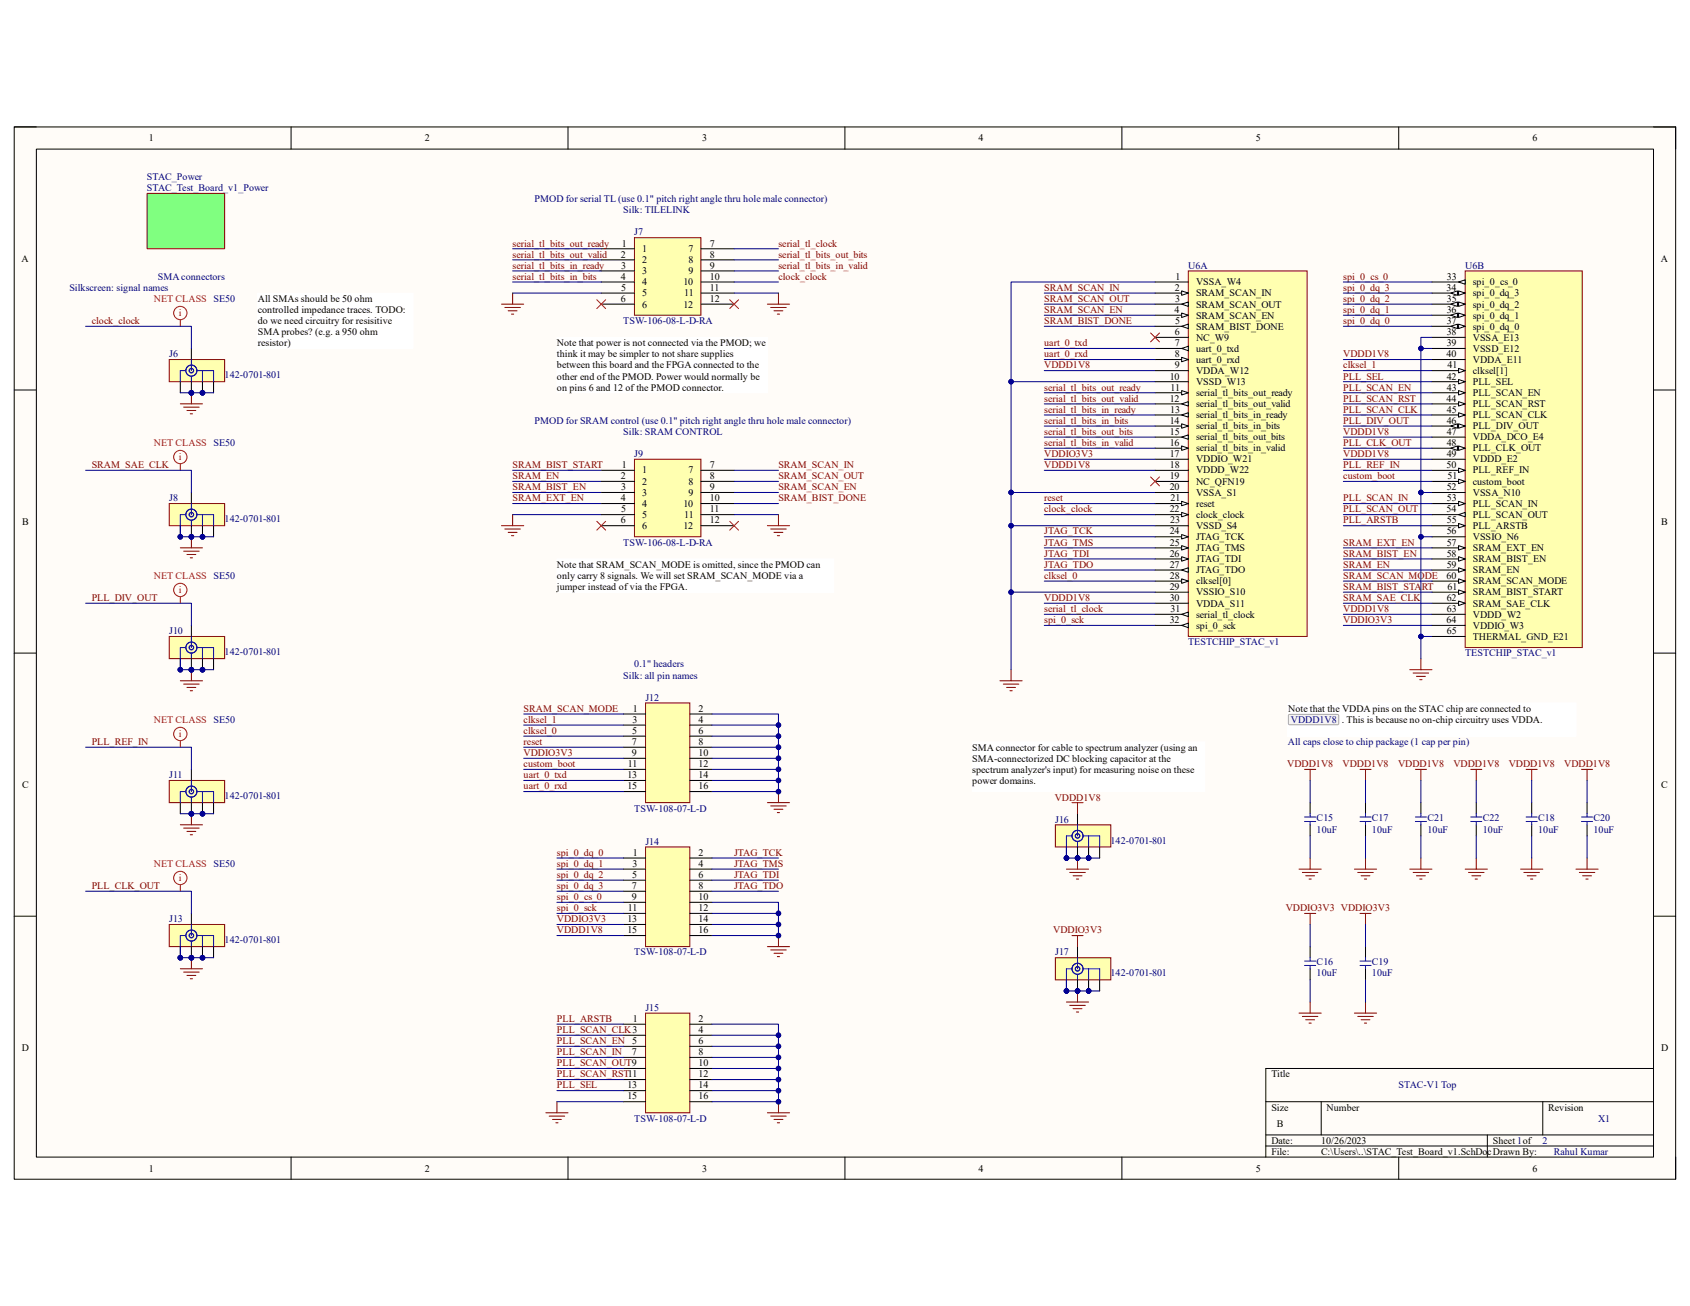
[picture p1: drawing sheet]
<svg xmlns="http://www.w3.org/2000/svg" width="279mm" height="216mm" viewBox="0 0 279 216" stroke-linecap="round" stroke-linejoin="round" font-family="sans-serif">
<defs><g id="words">
<g font-size="1.7">
<text x="24.6" y="23.4">1</text>
<text x="70.2" y="23.4">2</text>
<text x="116.1" y="23.4">3</text>
<text x="161.8" y="23.4">4</text>
<text x="207.6" y="23.4">5</text>
<text x="253.4" y="23.4">6</text>
<text x="102.8" y="40.8">1</text>
<text x="106.2" y="41.7">1</text>
<text x="113.8" y="41.7">7</text>
<text x="117.3" y="40.8">7</text>
<text x="3.6" y="43.3">A</text>
<text x="102.7" y="42.6">2</text>
<text x="102.7" y="46.2">4</text>
<text x="102.7" y="44.4">3</text>
<text x="106.2" y="43.5">2</text>
<text x="106.2" y="45.3">3</text>
<text x="106.2" y="47.2">4</text>
<text x="113" y="47.2">10</text>
<text x="113.8" y="43.5">8</text>
<text x="113.8" y="45.3">9</text>
<text x="117.3" y="42.6">8</text>
<text x="117.3" y="44.4">9</text>
<text x="117.3" y="46.2">10</text>
<text x="194.4" y="46.2">1</text>
<text x="197.7" y="47.2">VSSA_W4</text>
<text x="239.2" y="46.2">33</text>
<text x="243.5" y="47.2">spi_0_cs_0</text>
<text x="274.6" y="43.3">A</text>
<text x="42.6" y="49.9">All SMAs should be 50 ohm</text>
<text x="42.6" y="51.7">controlled impedance traces. TODO:</text>
<text x="42.6" y="53.6">do we need circuitry for resisitive</text>
<text x="102.7" y="49.9">6</text>
<text x="102.7" y="48.1">5</text>
<text x="106.2" y="49">5</text>
<text x="106.2" y="50.8">6</text>
<text x="113" y="50.8">12</text>
<text x="113.1" y="49">11</text>
<text x="117.3" y="48.1">11</text>
<text x="117.3" y="49.9">12</text>
<text x="194.2" y="51.7">4</text>
<text x="194.2" y="48.1">2</text>
<text x="194.3" y="49.9">3</text>
<text x="194.3" y="53.6">5</text>
<text x="197.7" y="49">SRAM_SCAN_IN</text>
<text x="197.7" y="50.8">SRAM_SCAN_OUT</text>
<text x="197.7" y="52.7">SRAM_SCAN_EN</text>
<text x="239.1" y="48.1">34</text>
<text x="239.2" y="51.7">36</text>
<text x="239.2" y="53.6">37</text>
<text x="239.2" y="49.9">35</text>
<text x="243.5" y="49">spi_0_dq_3</text>
<text x="243.5" y="50.8">spi_0_dq_2</text>
<text x="243.5" y="52.7">spi_0_dq_1</text>
<text x="42.6" y="55.4">SMA probes? (e.g. a 950 ohm</text>
<text x="42.6" y="57.2">resistor)</text>
<text x="92.1" y="57.2">Note that power is not connected via the PMOD; we</text>
<text x="92.1" y="59.1">think it may be simpler to not share supplies</text>
<text x="194.2" y="55.4">6</text>
<text x="194.2" y="57.2">7</text>
<text x="194.2" y="59.1">8</text>
<text x="197.7" y="54.5">SRAM_BIST_DONE</text>
<text x="197.7" y="56.3">NC_W9</text>
<text x="197.7" y="58.2">uart_0_txd</text>
<text x="197.7" y="60">uart_0_rxd</text>
<text x="239.1" y="59.1">40</text>
<text x="239.2" y="55.4">38</text>
<text x="239.2" y="57.2">39</text>
<text x="243.5" y="54.5">spi_0_dq_0</text>
<text x="243.5" y="56.3">VSSA_E13</text>
<text x="243.5" y="58.2">VSSD_E12</text>
<text x="243.5" y="60">VDDA_E11</text>
<text x="92.1" y="60.9">between this board and the FPGA connected to the</text>
<text x="92.1" y="62.7">other end of the PMOD. Power would normally be</text>
<text x="92.1" y="64.6">on pins 6 and 12 of the PMOD connector.</text>
<text x="193.4" y="62.7">10</text>
<text x="193.5" y="64.6">11</text>
<text x="194.2" y="60.9">9</text>
<text x="197.7" y="61.8">VDDA_W12</text>
<text x="197.7" y="63.6">VSSD_W13</text>
<text x="197.7" y="65.5">serial_tl_bits_out_ready</text>
<text x="239.2" y="62.7">42</text>
<text x="239.2" y="64.6">43</text>
<text x="239.3" y="60.9">41</text>
<text x="243.5" y="61.8">clksel[1]</text>
<text x="243.5" y="63.6">PLL_SEL</text>
<text x="243.5" y="65.5">PLL_SCAN_EN</text>
<text x="193.4" y="66.4">12</text>
<text x="193.4" y="70.1">14</text>
<text x="193.4" y="71.9">15</text>
<text x="193.5" y="68.2">13</text>
<text x="197.7" y="67.3">serial_tl_bits_out_valid</text>
<text x="197.7" y="69.1">serial_tl_bits_in_ready</text>
<text x="197.7" y="71">serial_tl_bits_in_bits</text>
<text x="239.1" y="66.4">44</text>
<text x="239.2" y="70.1">46</text>
<text x="239.2" y="71.9">47</text>
<text x="239.2" y="68.2">45</text>
<text x="243.5" y="67.3">PLL_SCAN_RST</text>
<text x="243.5" y="69.1">PLL_SCAN_CLK</text>
<text x="243.5" y="71">PLL_DIV_OUT</text>
<text x="102.8" y="77.4">1</text>
<text x="117.3" y="77.4">7</text>
<text x="193.4" y="73.7">16</text>
<text x="193.4" y="75.6">17</text>
<text x="193.4" y="77.4">18</text>
<text x="197.7" y="72.8">serial_tl_bits_out_bits</text>
<text x="197.7" y="74.6">serial_tl_bits_in_valid</text>
<text x="197.7" y="76.5">VDDIO_W21</text>
<text x="239.1" y="77.4">50</text>
<text x="239.2" y="73.7">48</text>
<text x="239.2" y="75.6">49</text>
<text x="243.5" y="72.8">VDDA_DCO_E4</text>
<text x="243.5" y="74.6">PLL_CLK_OUT</text>
<text x="243.5" y="76.5">VDDD_E2</text>
<text x="102.7" y="79.2">2</text>
<text x="102.7" y="82.9">4</text>
<text x="102.7" y="81">3</text>
<text x="106.2" y="78.3">1</text>
<text x="106.2" y="80.1">2</text>
<text x="106.2" y="82">3</text>
<text x="106.2" y="83.8">4</text>
<text x="113" y="83.8">10</text>
<text x="113.8" y="78.3">7</text>
<text x="113.8" y="80.1">8</text>
<text x="113.8" y="82">9</text>
<text x="117.3" y="79.2">8</text>
<text x="117.3" y="81">9</text>
<text x="117.3" y="82.9">10</text>
<text x="193.4" y="79.2">19</text>
<text x="193.4" y="81">20</text>
<text x="193.5" y="82.9">21</text>
<text x="197.7" y="78.3">VDDD_W22</text>
<text x="197.7" y="80.1">NC_QFN19</text>
<text x="197.7" y="82">VSSA_S1</text>
<text x="197.7" y="83.8">reset</text>
<text x="239.2" y="81">52</text>
<text x="239.2" y="82.9">53</text>
<text x="239.3" y="79.2">51</text>
<text x="243.5" y="78.3">PLL_REF_IN</text>
<text x="243.5" y="80.1">custom_boot</text>
<text x="243.5" y="82">VSSA_N10</text>
<text x="243.5" y="83.8">PLL_SCAN_IN</text>
<text x="3.6" y="86.7">B</text>
<text x="102.7" y="86.5">6</text>
<text x="102.7" y="84.7">5</text>
<text x="106.2" y="85.6">5</text>
<text x="106.2" y="87.5">6</text>
<text x="113" y="87.5">12</text>
<text x="113.1" y="85.6">11</text>
<text x="117.3" y="84.7">11</text>
<text x="117.3" y="86.5">12</text>
<text x="193.4" y="84.7">22</text>
<text x="193.4" y="88.3">24</text>
<text x="193.5" y="86.5">23</text>
<text x="197.7" y="85.6">clock_clock</text>
<text x="197.7" y="87.5">VSSD_S4</text>
<text x="197.7" y="89.3">JTAG_TCK</text>
<text x="239.1" y="84.7">54</text>
<text x="239.2" y="88.3">56</text>
<text x="239.2" y="86.5">55</text>
<text x="243.5" y="85.6">PLL_SCAN_OUT</text>
<text x="243.5" y="87.5">PLL_ARSTB</text>
<text x="243.5" y="89.3">VSSIO_N6</text>
<text x="274.7" y="86.7">B</text>
<text x="92.1" y="93.9">Note that SRAM_SCAN_MODE is omitted, since the PMOD can</text>
<text x="92.1" y="95.7">only carry 8 signals. We will set SRAM_SCAN_MODE via a</text>
<text x="193.4" y="92">26</text>
<text x="193.4" y="93.9">27</text>
<text x="193.4" y="90.2">25</text>
<text x="193.4" y="95.7">28</text>
<text x="197.7" y="91.1">JTAG_TMS</text>
<text x="197.7" y="92.9">JTAG_TDI</text>
<text x="197.7" y="94.8">JTAG_TDO</text>
<text x="239.1" y="95.7">60</text>
<text x="239.2" y="90.2">57</text>
<text x="239.2" y="92">58</text>
<text x="239.2" y="93.9">59</text>
<text x="243.5" y="91.1">SRAM_EXT_EN</text>
<text x="243.5" y="92.9">SRAM_BIST_EN</text>
<text x="243.5" y="94.8">SRAM_EN</text>
<text x="92.1" y="97.5">jumper instead of via the FPGA.</text>
<text x="193.4" y="97.5">29</text>
<text x="193.4" y="99.4">30</text>
<text x="193.5" y="101.2">31</text>
<text x="197.7" y="96.6">clksel[0]</text>
<text x="197.7" y="98.4">VSSIO_S10</text>
<text x="197.7" y="100.3">VDDA_S11</text>
<text x="239.2" y="99.4">62</text>
<text x="239.2" y="101.2">63</text>
<text x="239.3" y="97.5">61</text>
<text x="243.5" y="96.6">SRAM_SCAN_MODE</text>
<text x="243.5" y="98.4">SRAM_BIST_START</text>
<text x="243.5" y="100.3">SRAM_SAE_CLK</text>
<text x="193.4" y="103">32</text>
<text x="197.7" y="102.1">serial_tl_clock</text>
<text x="197.7" y="103.9">spi_0_sck</text>
<text x="239.1" y="103">64</text>
<text x="239.2" y="104.9">65</text>
<text x="243.5" y="102.1">VDDD_W2</text>
<text x="243.5" y="103.9">VDDIO_W3</text>
<text x="243.5" y="105.7">THERMAL_GND_E21</text>
<text x="104.6" y="119.5">3</text>
<text x="104.6" y="117.6">1</text>
<text x="115.5" y="117.6">2</text>
<text x="115.5" y="119.5">4</text>
<text x="213" y="117.6">Note that the VDDA pins on the STAC chip are connected to</text>
<text x="104.5" y="123.1">7</text>
<text x="104.5" y="125">9</text>
<text x="104.5" y="121.3">5</text>
<text x="115.5" y="121.3">6</text>
<text x="115.5" y="123.1">8</text>
<text x="115.5" y="125">10</text>
<text x="160.7" y="124.1">SMA connector for cable to spectrum analyzer (using an</text>
<text x="160.7" y="125.9">SMA-connectorized DC blocking capacitor at the</text>
<text x="3.6" y="130.3">C</text>
<text x="103.7" y="128.7">13</text>
<text x="103.7" y="130.5">15</text>
<text x="103.8" y="126.8">11</text>
<text x="115.5" y="126.8">12</text>
<text x="115.5" y="128.7">14</text>
<text x="115.5" y="130.5">16</text>
<text x="160.7" y="127.7">spectrum analyzer's input) for measuring noise on these</text>
<text x="160.7" y="129.6">power domains.</text>
<text x="274.7" y="130.3">C</text>
<text x="104.6" y="143.3">3</text>
<text x="104.6" y="141.5">1</text>
<text x="115.5" y="141.5">2</text>
<text x="115.5" y="143.3">4</text>
<text x="104.5" y="147">7</text>
<text x="104.5" y="148.8">9</text>
<text x="104.5" y="145.1">5</text>
<text x="115.5" y="145.1">6</text>
<text x="115.5" y="147">8</text>
<text x="115.5" y="148.8">10</text>
<text x="103.7" y="152.4">13</text>
<text x="103.7" y="154.3">15</text>
<text x="103.8" y="150.6">11</text>
<text x="115.5" y="150.6">12</text>
<text x="115.5" y="152.4">14</text>
<text x="115.5" y="154.3">16</text>
<text x="3.6" y="173.7">D</text>
<text x="104.5" y="172.6">5</text>
<text x="104.6" y="169">1</text>
<text x="115.5" y="169">2</text>
<text x="115.5" y="170.8">4</text>
<text x="115.5" y="172.6">6</text>
<text x="274.6" y="173.7">D</text>
<text x="103.7" y="179.9">13</text>
<text x="104.5" y="174.4">7</text>
<text x="115.5" y="174.4">8</text>
<text x="115.5" y="176.3">10</text>
<text x="115.5" y="178.1">12</text>
<text x="115.5" y="179.9">14</text>
<text x="210.2" y="178.1">Title</text>
<text x="103.7" y="181.7">15</text>
<text x="115.5" y="181.7">16</text>
<text x="210.2" y="183.6">Size</text>
<text x="219.3" y="183.6">Number</text>
<text x="256" y="183.6">Revision</text>
<text x="210.2" y="189.1">Date:</text>
<text x="210.2" y="190.9">File:</text>
<text x="211.1" y="186.4">B</text>
<text x="218.4" y="189.1">10/26/2023</text>
<text x="218.4" y="190.9">C:\Users\..\STAC_Test_Board_v1.SchDocDrawn By:</text>
<text x="246.8" y="189.1">Sheet 1of</text>
<text x="24.6" y="193.7">1</text>
<text x="70.2" y="193.7">2</text>
<text x="116.1" y="193.7">3</text>
<text x="161.8" y="193.7">4</text>
<text x="207.6" y="193.7">5</text>
<text x="253.4" y="193.7">6</text>
</g>
<g font-size="1.7" fill="#000080">
<text x="24.3" y="29.8">STAC_Power</text>
<text x="24.3" y="31.6">STAC_Test_Board_v1_Power</text>
<text x="88.4" y="33.4">PMOD for serial TL (use 0.1&quot; pitch right angle thru hole male connector)</text>
<text x="103" y="35.3">Silk: TILELINK</text>
<text x="104.9" y="38.9">J7</text>
<text x="26.1" y="46.2">SMA connectors</text>
<text x="196.4" y="44.4">U6A</text>
<text x="242.2" y="44.4">U6B</text>
<text x="11.5" y="48.1">Silkscreen: signal names</text>
<text x="103" y="53.6">TSW-106-08-L-D-RA</text>
<text x="28" y="59.1">J6</text>
<text x="37.1" y="62.5">142-0701-801</text>
<text x="88.4" y="70.1">PMOD for SRAM control (use 0.1&quot; pitch right angle thru hole male connector)</text>
<text x="103" y="71.9">Silk: SRAM CONTROL</text>
<text x="104.9" y="75.6">J9</text>
<text x="28" y="82.9">J8</text>
<text x="37.1" y="86.4">142-0701-801</text>
<text x="103" y="90.2">TSW-106-08-L-D-RA</text>
<text x="28" y="104.9">J10</text>
<text x="196.4" y="106.7">TESTCHIP_STAC_v1</text>
<text x="37.1" y="108.3">142-0701-801</text>
<text x="103" y="112.2">Silk: all pin names</text>
<text x="104.9" y="110.3">0.1&quot; headers</text>
<text x="242.2" y="108.5">TESTCHIP_STAC_v1</text>
<text x="106.7" y="115.8">J12</text>
<text x="212.9" y="123.1">All caps close to chip package (1 cap per pin)</text>
<text x="28" y="128.7">J11</text>
<text x="37.1" y="132.1">142-0701-801</text>
<text x="104.9" y="134.2">TSW-108-07-L-D</text>
<text x="174.5" y="136">J16</text>
<text x="217.7" y="135.8">C15</text>
<text x="217.7" y="137.6">10uF</text>
<text x="226.8" y="135.8">C17</text>
<text x="226.8" y="137.6">10uF</text>
<text x="236" y="135.8">C21</text>
<text x="236" y="137.6">10uF</text>
<text x="245.2" y="135.8">C22</text>
<text x="245.2" y="137.6">10uF</text>
<text x="254.3" y="135.8">C18</text>
<text x="254.3" y="137.6">10uF</text>
<text x="263.4" y="135.8">C20</text>
<text x="263.4" y="137.6">10uF</text>
<text x="106.7" y="139.7">J14</text>
<text x="183.6" y="139.4">142-0701-801</text>
<text x="28" y="152.4">J13</text>
<text x="37.1" y="156">142-0701-801</text>
<text x="104.9" y="157.9">TSW-108-07-L-D</text>
<text x="174.5" y="157.9">J17</text>
<text x="183.6" y="161.4">142-0701-801</text>
<text x="217.7" y="159.6">C16</text>
<text x="217.7" y="161.4">10uF</text>
<text x="226.8" y="159.6">C19</text>
<text x="226.8" y="161.4">10uF</text>
<text x="106.7" y="167.1">J15</text>
<text x="231.2" y="179.9">STAC-V1 Top</text>
<text x="104.9" y="185.4">TSW-108-07-L-D</text>
<text x="264.2" y="185.4">X1</text>
<text x="255" y="189.1">2</text>
<text x="256.9" y="190.9">Rahul Kumar</text>
</g>
<g font-size="1.7" fill="#800000">
<text x="84.8" y="40.8">serial_tl_bits_out_ready</text>
<text x="128.7" y="40.8">serial_tl_clock</text>
<text x="84.8" y="42.6">serial_tl_bits_out_valid</text>
<text x="84.8" y="44.4">serial_tl_bits_in_ready</text>
<text x="84.8" y="46.2">serial_tl_bits_in_bits</text>
<text x="128.7" y="42.6">serial_tl_bits_out_bits</text>
<text x="128.7" y="44.4">serial_tl_bits_in_valid</text>
<text x="128.7" y="46.2">clock_clock</text>
<text x="222.1" y="46.2">spi_0_cs_0</text>
<text x="15.2" y="53.6">clock_clock</text>
<text x="172.6" y="48.1">SRAM_SCAN_IN</text>
<text x="172.6" y="49.9">SRAM_SCAN_OUT</text>
<text x="172.6" y="51.7">SRAM_SCAN_EN</text>
<text x="172.6" y="53.6">SRAM_BIST_DONE</text>
<text x="222.1" y="48.1">spi_0_dq_3</text>
<text x="222.1" y="49.9">spi_0_dq_2</text>
<text x="222.1" y="51.7">spi_0_dq_1</text>
<text x="222.1" y="53.6">spi_0_dq_0</text>
<text x="172.6" y="57.2">uart_0_txd</text>
<text x="172.6" y="59.1">uart_0_rxd</text>
<text x="222.1" y="59.1">VDDD1V8</text>
<text x="172.6" y="60.9">VDDD1V8</text>
<text x="172.6" y="64.6">serial_tl_bits_out_ready</text>
<text x="222.1" y="60.9">clksel_1</text>
<text x="222.1" y="62.7">PLL_SEL</text>
<text x="222.1" y="64.6">PLL_SCAN_EN</text>
<text x="172.6" y="66.4">serial_tl_bits_out_valid</text>
<text x="172.6" y="68.2">serial_tl_bits_in_ready</text>
<text x="172.6" y="70.1">serial_tl_bits_in_bits</text>
<text x="172.6" y="71.9">serial_tl_bits_out_bits</text>
<text x="222.1" y="68.2">PLL_SCAN_CLK</text>
<text x="222.1" y="70.1">PLL_DIV_OUT</text>
<text x="222.1" y="71.9">VDDD1V8</text>
<text x="222.1" y="66.4">PLL_SCAN_RST</text>
<text x="15.2" y="77.4">SRAM_SAE_CLK</text>
<text x="84.8" y="77.4">SRAM_BIST_START</text>
<text x="128.7" y="77.4">SRAM_SCAN_IN</text>
<text x="172.6" y="73.7">serial_tl_bits_in_valid</text>
<text x="172.6" y="75.6">VDDIO3V3</text>
<text x="172.6" y="77.4">VDDD1V8</text>
<text x="222.1" y="73.7">PLL_CLK_OUT</text>
<text x="222.1" y="75.6">VDDD1V8</text>
<text x="222.1" y="77.4">PLL_REF_IN</text>
<text x="84.8" y="82.9">SRAM_EXT_EN</text>
<text x="84.8" y="79.2">SRAM_EN</text>
<text x="84.8" y="81">SRAM_BIST_EN</text>
<text x="128.7" y="79.2">SRAM_SCAN_OUT</text>
<text x="128.7" y="81">SRAM_SCAN_EN</text>
<text x="128.7" y="82.9">SRAM_BIST_DONE</text>
<text x="172.6" y="82.9">reset</text>
<text x="222.1" y="79.2">custom_boot</text>
<text x="222.1" y="82.9">PLL_SCAN_IN</text>
<text x="172.6" y="84.7">clock_clock</text>
<text x="172.6" y="88.3">JTAG_TCK</text>
<text x="222.1" y="84.7">PLL_SCAN_OUT</text>
<text x="222.1" y="86.5">PLL_ARSTB</text>
<text x="172.6" y="90.2">JTAG_TMS</text>
<text x="172.6" y="92">JTAG_TDI</text>
<text x="172.6" y="93.9">JTAG_TDO</text>
<text x="172.6" y="95.7">clksel_0</text>
<text x="222.1" y="90.2">SRAM_EXT_EN</text>
<text x="222.1" y="92">SRAM_BIST_EN</text>
<text x="222.1" y="93.9">SRAM_EN</text>
<text x="222.1" y="95.7">SRAM_SCAN_MODE</text>
<text x="15.2" y="99.4">PLL_DIV_OUT</text>
<text x="172.6" y="99.4">VDDD1V8</text>
<text x="172.6" y="101.2">serial_tl_clock</text>
<text x="222.1" y="97.5">SRAM_BIST_START</text>
<text x="222.1" y="101.2">VDDD1V8</text>
<text x="222.1" y="99.4">SRAM_SAE_CLK</text>
<text x="172.6" y="103">spi_0_sck</text>
<text x="222.1" y="103">VDDIO3V3</text>
<text x="86.6" y="117.6">SRAM_SCAN_MODE</text>
<text x="86.6" y="119.5">clksel_1</text>
<text x="15.2" y="123.1">PLL_REF_IN</text>
<text x="86.6" y="121.3">clksel_0</text>
<text x="86.6" y="123.1">reset</text>
<text x="86.6" y="125">VDDIO3V3</text>
<text x="86.6" y="126.8">custom_boot</text>
<text x="86.6" y="128.7">uart_0_txd</text>
<text x="86.6" y="130.5">uart_0_rxd</text>
<text x="212.8" y="126.8">VDDD1V8</text>
<text x="222" y="126.8">VDDD1V8</text>
<text x="231.1" y="126.8">VDDD1V8</text>
<text x="240.3" y="126.8">VDDD1V8</text>
<text x="249.4" y="126.8">VDDD1V8</text>
<text x="258.6" y="126.8">VDDD1V8</text>
<text x="174.4" y="132.3">VDDD1V8</text>
<text x="92.1" y="141.5">spi_0_dq_0</text>
<text x="92.1" y="143.3">spi_0_dq_1</text>
<text x="121.4" y="141.5">JTAG_TCK</text>
<text x="121.4" y="143.3">JTAG_TMS</text>
<text x="15.2" y="147">PLL_CLK_OUT</text>
<text x="92.1" y="145.1">spi_0_dq_2</text>
<text x="92.1" y="147">spi_0_dq_3</text>
<text x="92.1" y="148.8">spi_0_cs_0</text>
<text x="121.4" y="145.1">JTAG_TDI</text>
<text x="121.4" y="147">JTAG_TDO</text>
<text x="92.1" y="150.6">spi_0_sck</text>
<text x="92.1" y="152.4">VDDIO3V3</text>
<text x="92.1" y="154.3">VDDD1V8</text>
<text x="174.1" y="154.3">VDDIO3V3</text>
<text x="212.6" y="150.6">VDDIO3V3 VDDIO3V3</text>
<text x="92.1" y="169">PLL_ARSTB</text>
<text x="92.1" y="170.8">PLL_SCAN_CLK3</text>
<text x="92.1" y="172.6">PLL_SCAN_EN</text>
<text x="92.1" y="174.4">PLL_SCAN_IN</text>
<text x="92.1" y="176.3">PLL_SCAN_OUT9</text>
<text x="92.1" y="178.1">PLL_SCAN_RST11</text>
<text x="92.1" y="179.9">PLL_SEL</text>
</g>
<g font-size="1.7" fill="#f00">
<text x="25.4" y="49.9">NET CLASS SE50</text>
<text x="29.6" y="52.3">i</text>
<text x="25.4" y="73.7">NET CLASS SE50</text>
<text x="29.6" y="76.1">i</text>
<text x="25.4" y="95.7">NET CLASS SE50</text>
<text x="29.6" y="98.1">i</text>
<text x="25.4" y="119.5">NET CLASS SE50</text>
<text x="29.6" y="121.9">i</text>
<text x="25.4" y="143.3">NET CLASS SE50</text>
<text x="29.6" y="145.7">i</text>
</g>
<text font-size="1.7" fill="#00008b" x="213.4" y="119.5">VDDD1V8 . This is because no on-chip circuitry uses VDDA.</text>
</g></defs>
<path d="M2.3 21h274.7v173.9h-274.7z" fill-rule="evenodd" fill="#fffcf8"/>
<path d="M2.3 21h274.7v173.9h-274.7z" fill="none" stroke="#000" stroke-width=".17"/>
<path d="M6 24.6h267.4v166.7h-267.4z" fill-rule="evenodd" fill="#fffcf8"/>
<g fill="none" stroke="#000" stroke-width=".17">
<path d="M2.3 21h3.7M6 24.6h267.4v166.7h-267.4zM48.1 21v3.6M93.9 21v3.6M139.7 21v3.6M185.5 21v3.6M231.2 21v3.6M273.4 21h3.6v3.6M2.3 64.5h3.7M273.4 64.5h3.6M2.3 108h3.7M273.4 108h3.6"/>
<path d="M2.3 151.5h3.7M273.4 151.5h3.6M273.4 176.6h-64.1v14.7M48.1 191.3v3.6M93.9 191.3v3.6M139.7 191.3v3.6M185.5 191.3v3.6M209.3 182.1h64.1M209.3 187.6h64.1M209.3 189.5h64.1M218.4 182.1v5.5M231.2 191.3v3.6"/>
<path d="M245.9 187.6v3.7M255.1 182.1v5.5M277 191.3v3.6"/>
</g>
<path d="M24.3 32h12.8v9.1h-12.8z" fill-rule="evenodd" fill="#80ff80"/>
<path d="M24.3 32h12.8v9.1h-12.8z" fill="none" stroke="#800000" stroke-width=".17"/>
<path d="M196.5 44.8h19.6v60.4h-19.6z" fill-rule="evenodd" fill="#ffffb0"/>
<path d="M196.5 44.8h19.6v60.4h-19.6z" fill="none" stroke="#800000" stroke-width=".17"/>
<path d="M191 46.6h5.5M191 48.5h5.5" fill="none" stroke="#000" stroke-width=".17"/>
<path d="M195.4 48.1l1.1 .4-1.1 .3z" fill="#f8fcff"/>
<path d="M191 50.3h5.5M195.4 48.1l1.1 .4-1.1 .3z" fill="none" stroke="#000" stroke-width=".17"/>
<path d="M195.4 50.3l1.1-.4v.8z" fill="#f8fcff"/>
<path d="M191 52.1h5.5M195.4 50.3l1.1-.4v.8z" fill="none" stroke="#000" stroke-width=".17"/>
<path d="M195.4 51.8l1.1 .3-1.1 .4z" fill="#f8fcff"/>
<path d="M191 53.9h5.5M195.4 51.8l1.1 .3-1.1 .4z" fill="none" stroke="#000" stroke-width=".17"/>
<path d="M195.4 53.9l1.1-.3v.7z" fill="#f8fcff"/>
<path d="M191 55.8h5.5M191 57.6h5.5M195.4 53.9l1.1-.3v.7z" fill="none" stroke="#000" stroke-width=".17"/>
<path d="M195.4 57.6l1.1-.4v.8z" fill="#f8fcff"/>
<path d="M191 59.4h5.5M195.4 57.6l1.1-.4v.8z" fill="none" stroke="#000" stroke-width=".17"/>
<path d="M195.4 59.1l1.1 .3-1.1 .4z" fill="#f8fcff"/>
<path d="M195.4 59.1l1.1 .3-1.1 .4zM191 61.3h5.5M191 63.1h5.5M191 64.9h5.5" fill="none" stroke="#000" stroke-width=".17"/>
<path d="M195.4 64.6l1.1 .3-1.1 .4z" fill="#f8fcff"/>
<path d="M191 66.8h5.5M195.4 64.6l1.1 .3-1.1 .4z" fill="none" stroke="#000" stroke-width=".17"/>
<path d="M195.4 66.8l1.1-.4v.7z" fill="#f8fcff"/>
<path d="M191 68.6h5.5M195.4 66.8l1.1-.4v.7z" fill="none" stroke="#000" stroke-width=".17"/>
<path d="M195.4 68.6l1.1-.4v.8z" fill="#f8fcff"/>
<path d="M191 70.4h5.5M195.4 68.6l1.1-.4v.8z" fill="none" stroke="#000" stroke-width=".17"/>
<path d="M195.4 70.1l1.1 .3-1.1 .4z" fill="#f8fcff"/>
<path d="M191 72.3h5.5M195.4 70.1l1.1 .3-1.1 .4z" fill="none" stroke="#000" stroke-width=".17"/>
<path d="M195.4 72.3l1.1-.4v.7z" fill="#f8fcff"/>
<path d="M191 74.1h5.5M195.4 72.3l1.1-.4v.7z" fill="none" stroke="#000" stroke-width=".17"/>
<path d="M195.4 73.7l1.1 .4-1.1 .4z" fill="#f8fcff"/>
<path d="M191 75.9h5.5M191 77.8h5.5M191 79.6h5.5M195.4 73.7l1.1 .4-1.1 .4zM191 81.4h5.5M191 83.2h5.5" fill="none" stroke="#000" stroke-width=".17"/>
<path d="M195.4 82.9l1.1 .3-1.1 .4z" fill="#f8fcff"/>
<path d="M191 85.1h5.5M195.4 82.9l1.1 .3-1.1 .4z" fill="none" stroke="#000" stroke-width=".17"/>
<path d="M195.4 84.7l1.1 .4-1.1 .3z" fill="#f8fcff"/>
<path d="M191 86.9h5.5M191 88.7h5.5M195.4 84.7l1.1 .4-1.1 .3z" fill="none" stroke="#000" stroke-width=".17"/>
<path d="M195.4 88.4l1.1 .3-1.1 .4z" fill="#f8fcff"/>
<path d="M191 90.6h5.5M195.4 88.4l1.1 .3-1.1 .4z" fill="none" stroke="#000" stroke-width=".17"/>
<path d="M195.4 90.2l1.1 .4-1.1 .3z" fill="#f8fcff"/>
<path d="M191 92.4h5.5M195.4 90.2l1.1 .4-1.1 .3z" fill="none" stroke="#000" stroke-width=".17"/>
<path d="M195.4 92l1.1 .4-1.1 .4z" fill="#f8fcff"/>
<path d="M191 94.2h5.5M195.4 92l1.1 .4-1.1 .4z" fill="none" stroke="#000" stroke-width=".17"/>
<path d="M195.4 94.2l1.1-.3v.7z" fill="#f8fcff"/>
<path d="M191 96.1h5.5M195.4 94.2l1.1-.3v.7z" fill="none" stroke="#000" stroke-width=".17"/>
<path d="M195.4 95.7l1.1 .4-1.1 .3z" fill="#f8fcff"/>
<path d="M191 97.9h5.5M191 99.7h5.5M195.4 95.7l1.1 .4-1.1 .3zM191 101.6h5.5" fill="none" stroke="#000" stroke-width=".17"/>
<path d="M195.4 101.6l1.1-.4v.7z" fill="#f8fcff"/>
<path d="M191 103.4h5.5M195.4 101.6l1.1-.4v.7z" fill="none" stroke="#000" stroke-width=".17"/>
<path d="M195.4 103.4l1.1-.4v.8z" fill="#f8fcff"/>
<path d="M195.4 103.4l1.1-.4v.8z" fill="none" stroke="#000" stroke-width=".17"/>
<path d="M242.2 44.8h19.4v62.3h-19.4z" fill-rule="evenodd" fill="#ffffb0"/>
<path d="M242.2 44.8h19.4v62.3h-19.4z" fill="none" stroke="#800000" stroke-width=".17"/>
<path d="M236.7 46.6h5.5" fill="none" stroke="#000" stroke-width=".17"/>
<path d="M241.1 46.6l1.1-.3v.7z" fill="#f8fcff"/>
<path d="M236.7 48.5h5.5M241.1 46.6l1.1-.3v.7z" fill="none" stroke="#000" stroke-width=".17"/>
<path d="M241.1 48.1l1.1 .4-1.1 .3z" fill="#f8fcff"/>
<path d="M241.1 48.1l1.1 .4-1.1 .3z" fill="none" stroke="#000" stroke-width=".17"/>
<path d="M239.9 48.5l1.1-.4v.7z" fill="#f8fcff"/>
<path d="M236.7 50.3h5.5M239.9 48.5l1.1-.4v.7z" fill="none" stroke="#000" stroke-width=".17"/>
<path d="M241.1 49.9l1.1 .4-1.1 .4z" fill="#f8fcff"/>
<path d="M241.1 49.9l1.1 .4-1.1 .4z" fill="none" stroke="#000" stroke-width=".17"/>
<path d="M239.9 50.3l1.1-.4v.8z" fill="#f8fcff"/>
<path d="M236.7 52.1h5.5M239.9 50.3l1.1-.4v.8z" fill="none" stroke="#000" stroke-width=".17"/>
<path d="M241.1 51.8l1.1 .3-1.1 .4z" fill="#f8fcff"/>
<path d="M241.1 51.8l1.1 .3-1.1 .4z" fill="none" stroke="#000" stroke-width=".17"/>
<path d="M239.9 52.1l1.1-.3v.7z" fill="#f8fcff"/>
<path d="M236.7 53.9h5.5M239.9 52.1l1.1-.3v.7z" fill="none" stroke="#000" stroke-width=".17"/>
<path d="M241.1 53.6l1.1 .3-1.1 .4z" fill="#f8fcff"/>
<path d="M241.1 53.6l1.1 .3-1.1 .4z" fill="none" stroke="#000" stroke-width=".17"/>
<path d="M239.9 53.9l1.1-.3v.7z" fill="#f8fcff"/>
<path d="M236.7 55.8h5.5M236.7 57.6h5.5M236.7 59.4h5.5M239.9 53.9l1.1-.3v.7zM236.7 61.3h5.5" fill="none" stroke="#000" stroke-width=".17"/>
<path d="M241.1 60.9l1.1 .4-1.1 .3z" fill="#f8fcff"/>
<path d="M236.7 63.1h5.5M241.1 60.9l1.1 .4-1.1 .3z" fill="none" stroke="#000" stroke-width=".17"/>
<path d="M241.1 62.7l1.1 .4-1.1 .4z" fill="#f8fcff"/>
<path d="M236.7 64.9h5.5M241.1 62.7l1.1 .4-1.1 .4z" fill="none" stroke="#000" stroke-width=".17"/>
<path d="M241.1 64.6l1.1 .3-1.1 .4z" fill="#f8fcff"/>
<path d="M236.7 66.8h5.5M241.1 64.6l1.1 .3-1.1 .4z" fill="none" stroke="#000" stroke-width=".17"/>
<path d="M241.1 66.4l1.1 .4-1.1 .3z" fill="#f8fcff"/>
<path d="M236.7 68.6h5.5M241.1 66.4l1.1 .4-1.1 .3z" fill="none" stroke="#000" stroke-width=".17"/>
<path d="M241.1 68.2l1.1 .4-1.1 .4z" fill="#f8fcff"/>
<path d="M236.7 70.4h5.5M241.1 68.2l1.1 .4-1.1 .4z" fill="none" stroke="#000" stroke-width=".17"/>
<path d="M241.1 70.1l1.1 .3-1.1 .4z" fill="#f8fcff"/>
<path d="M241.1 70.1l1.1 .3-1.1 .4z" fill="none" stroke="#000" stroke-width=".17"/>
<path d="M239.9 70.4l1.1-.3v.7z" fill="#f8fcff"/>
<path d="M236.7 72.3h5.5M236.7 74.1h5.5M239.9 70.4l1.1-.3v.7z" fill="none" stroke="#000" stroke-width=".17"/>
<path d="M241.1 73.7l1.1 .4-1.1 .4z" fill="#f8fcff"/>
<path d="M241.1 73.7l1.1 .4-1.1 .4z" fill="none" stroke="#000" stroke-width=".17"/>
<path d="M239.9 74.1l1.1-.4v.8z" fill="#f8fcff"/>
<path d="M236.7 75.9h5.5M236.7 77.8h5.5M239.9 74.1l1.1-.4v.8z" fill="none" stroke="#000" stroke-width=".17"/>
<path d="M241.1 77.4l1.1 .4-1.1 .3z" fill="#f8fcff"/>
<path d="M236.7 79.6h5.5M241.1 77.4l1.1 .4-1.1 .3z" fill="none" stroke="#000" stroke-width=".17"/>
<path d="M241.1 79.2l1.1 .4-1.1 .3z" fill="#f8fcff"/>
<path d="M241.1 79.2l1.1 .4-1.1 .3zM236.7 81.4h5.5M236.7 83.2h5.5" fill="none" stroke="#000" stroke-width=".17"/>
<path d="M241.1 82.9l1.1 .3-1.1 .4z" fill="#f8fcff"/>
<path d="M236.7 85.1h5.5M241.1 82.9l1.1 .3-1.1 .4z" fill="none" stroke="#000" stroke-width=".17"/>
<path d="M241.1 85.1l1.1-.4v.7z" fill="#f8fcff"/>
<path d="M236.7 86.9h5.5M241.1 85.1l1.1-.4v.7z" fill="none" stroke="#000" stroke-width=".17"/>
<path d="M241.1 86.5l1.1 .4-1.1 .4z" fill="#f8fcff"/>
<path d="M236.7 88.7h5.5M236.7 90.6h5.5M241.1 86.5l1.1 .4-1.1 .4z" fill="none" stroke="#000" stroke-width=".17"/>
<path d="M241.1 90.2l1.1 .4-1.1 .3z" fill="#f8fcff"/>
<path d="M236.7 92.4h5.5M241.1 90.2l1.1 .4-1.1 .3z" fill="none" stroke="#000" stroke-width=".17"/>
<path d="M241.1 92l1.1 .4-1.1 .4z" fill="#f8fcff"/>
<path d="M236.7 94.2h5.5M241.1 92l1.1 .4-1.1 .4z" fill="none" stroke="#000" stroke-width=".17"/>
<path d="M241.1 93.9l1.1 .3-1.1 .4z" fill="#f8fcff"/>
<path d="M236.7 96.1h5.5M241.1 93.9l1.1 .3-1.1 .4z" fill="none" stroke="#000" stroke-width=".17"/>
<path d="M241.1 95.7l1.1 .4-1.1 .3z" fill="#f8fcff"/>
<path d="M236.7 97.9h5.5M241.1 95.7l1.1 .4-1.1 .3z" fill="none" stroke="#000" stroke-width=".17"/>
<path d="M241.1 97.5l1.1 .4-1.1 .4z" fill="#f8fcff"/>
<path d="M236.7 99.7h5.5M241.1 97.5l1.1 .4-1.1 .4z" fill="none" stroke="#000" stroke-width=".17"/>
<path d="M241.1 99.4l1.1 .3-1.1 .4z" fill="#f8fcff"/>
<path d="M241.1 99.4l1.1 .3-1.1 .4zM236.7 101.6h5.5M236.7 103.4h5.5M236.7 105.2h5.5" fill="none" stroke="#000" stroke-width=".17"/>
<circle cx="31.6" cy="64.9" r=".37" fill="#000080"/>
<circle cx="31.6" cy="64.9" r=".37" fill="none" stroke="#000080" stroke-width=".17"/>
<circle cx="33.5" cy="64.9" r=".37" fill="#000080"/>
<circle cx="33.5" cy="64.9" r=".37" fill="none" stroke="#000080" stroke-width=".17"/>
<path d="M28 59.4h9.1v3.7h-9.1z" fill-rule="evenodd" fill="#ffffb0"/>
<path d="M28 59.4h9.1v3.7h-9.1z" fill="none" stroke="#800000" stroke-width=".17"/>
<path d="M31.6 57.6v1.8M29.8 63.1v1.8M31.6 63.1v1.8" fill="none" stroke="#000" stroke-width=".17"/>
<g fill="none" stroke="#00f" stroke-width=".17">
<path d="M31.6 59.4v1.9M31.6 62.2v.9"/>
<circle cx="31.6" cy="61.3" r=".92"/>
<circle cx="31.6" cy="61.3" r=".37"/>
</g>
<circle cx="31.6" cy="64.9" r=".37" fill="#000080"/>
<circle cx="31.6" cy="64.9" r=".37" fill="none" stroke="#000080" stroke-width=".17"/>
<path d="M33.5 63.1v1.8" fill="none" stroke="#000" stroke-width=".17"/>
<circle cx="33.5" cy="64.9" r=".37" fill="#000080"/>
<circle cx="33.5" cy="64.9" r=".37" fill="none" stroke="#000080" stroke-width=".17"/>
<path d="M35.3 63.1v1.8" fill="none" stroke="#000" stroke-width=".17"/>
<path d="M30.7 61.3h-.9v1.8M32.6 61.3h2.7v1.8M33.5 61.3v1.8" fill="none" stroke="#00f" stroke-width=".17"/>
<path d="M29.8 66.8h3.7M30.4 67.3h2.5M30.9 67.9h1.5M31.5 68.4h.3M31.6 64.9v1.9" fill="none" stroke="#800000" stroke-width=".17"/>
<circle cx="31.6" cy="64.9" r=".37" fill="#000080"/>
<circle cx="31.6" cy="64.9" r=".37" fill="none" stroke="#000080" stroke-width=".17"/>
<g fill="none" stroke="#f00" stroke-width=".17">
<path d="M29.8 52.8v1.1"/>
<circle cx="29.8" cy="51.7" r="1.1"/>
</g>
<path d="M104.9 39.3h11v12.8h-11z" fill-rule="evenodd" fill="#ffffb0"/>
<path d="M104.9 39.3h11v12.8h-11z" fill="none" stroke="#800000" stroke-width=".17"/>
<path d="M99.4 41.1h5.5M99.4 43h5.5M99.4 44.8h5.5M99.4 46.6h5.5M99.4 48.5h5.5M99.4 50.3h5.5M115.9 41.1h5.5M115.9 43h5.5M115.9 44.8h5.5M115.9 46.6h5.5M115.9 48.5h5.5M115.9 50.3h5.5" fill="none" stroke="#000" stroke-width=".17"/>
<path d="M106.7 116.2h7.3v16.5h-7.3z" fill-rule="evenodd" fill="#ffffb0"/>
<path d="M106.7 116.2h7.3v16.5h-7.3z" fill="none" stroke="#800000" stroke-width=".17"/>
<g fill="none" stroke="#000" stroke-width=".17">
<path d="M103.1 118h3.6M103.1 119.9h3.6M114 118h3.7M114 119.9h3.7M103.1 121.7h3.6M103.1 123.5h3.6M103.1 125.4h3.6M103.1 127.2h3.6M103.1 129h3.6M103.1 130.9h3.6M114 121.7h3.7M114 123.5h3.7"/>
<path d="M114 125.4h3.7M114 127.2h3.7M114 129h3.7M114 130.9h3.7"/>
</g>
<path d="M106.7 140h7.3v16.5h-7.3z" fill-rule="evenodd" fill="#ffffb0"/>
<path d="M106.7 140h7.3v16.5h-7.3z" fill="none" stroke="#800000" stroke-width=".17"/>
<g fill="none" stroke="#000" stroke-width=".17">
<path d="M103.1 141.8h3.6M103.1 143.7h3.6M103.1 145.5h3.6M103.1 147.3h3.6M103.1 149.2h3.6M103.1 151h3.6M103.1 152.8h3.6M103.1 154.7h3.6M114 141.8h3.7M114 143.7h3.7M114 145.5h3.7M114 147.3h3.7"/>
<path d="M114 149.2h3.7M114 151h3.7M114 152.8h3.7M114 154.7h3.7"/>
</g>
<circle cx="29.8" cy="88.7" r=".37" fill="#000080"/>
<circle cx="29.8" cy="88.7" r=".37" fill="none" stroke="#000080" stroke-width=".17"/>
<circle cx="31.6" cy="88.7" r=".37" fill="#000080"/>
<circle cx="31.6" cy="88.7" r=".37" fill="none" stroke="#000080" stroke-width=".17"/>
<circle cx="33.5" cy="88.7" r=".37" fill="#000080"/>
<circle cx="33.5" cy="88.7" r=".37" fill="none" stroke="#000080" stroke-width=".17"/>
<path d="M28 83.2h9.1v3.7h-9.1z" fill-rule="evenodd" fill="#ffffb0"/>
<path d="M28 83.2h9.1v3.7h-9.1z" fill="none" stroke="#800000" stroke-width=".17"/>
<path d="M29.8 86.9v1.8M31.6 81.4v1.8" fill="none" stroke="#000" stroke-width=".17"/>
<circle cx="29.8" cy="88.7" r=".37" fill="#000080"/>
<circle cx="29.8" cy="88.7" r=".37" fill="none" stroke="#000080" stroke-width=".17"/>
<g fill="none" stroke="#00f" stroke-width=".17">
<path d="M31.6 83.2v1.9M31.6 86v.9"/>
<circle cx="31.6" cy="85.1" r=".92"/>
<circle cx="31.6" cy="85.1" r=".37"/>
</g>
<path d="M31.6 86.9v1.8" fill="none" stroke="#000" stroke-width=".17"/>
<circle cx="31.6" cy="88.7" r=".37" fill="#000080"/>
<circle cx="31.6" cy="88.7" r=".37" fill="none" stroke="#000080" stroke-width=".17"/>
<path d="M33.5 86.9v1.8" fill="none" stroke="#000" stroke-width=".17"/>
<circle cx="33.5" cy="88.7" r=".37" fill="#000080"/>
<circle cx="33.5" cy="88.7" r=".37" fill="none" stroke="#000080" stroke-width=".17"/>
<path d="M35.3 86.9v1.8" fill="none" stroke="#000" stroke-width=".17"/>
<path d="M30.7 85.1h-.9v1.8M32.6 85.1h2.7v1.8M33.5 85.1v1.8" fill="none" stroke="#00f" stroke-width=".17"/>
<path d="M29.8 90.6h3.7M30.4 91.1h2.5M30.9 91.7h1.5M31.5 92.2h.3M31.6 88.7v1.9" fill="none" stroke="#800000" stroke-width=".17"/>
<circle cx="31.6" cy="88.7" r=".37" fill="#000080"/>
<circle cx="31.6" cy="88.7" r=".37" fill="none" stroke="#000080" stroke-width=".17"/>
<g fill="none" stroke="#f00" stroke-width=".17">
<path d="M29.8 76.6v1.1"/>
<circle cx="29.8" cy="75.6" r="1.1"/>
</g>
<path d="M92.1 55.8h34.8v9.1h-34.8z" fill-rule="evenodd" fill="#fff"/>
<path d="M92.1 55.8h34.8v9.1h-34.8z" fill="none" stroke="#fff" stroke-width=".17"/>
<circle cx="29.8" cy="110.7" r=".37" fill="#000080"/>
<circle cx="29.8" cy="110.7" r=".37" fill="none" stroke="#000080" stroke-width=".17"/>
<circle cx="31.6" cy="110.7" r=".37" fill="#000080"/>
<circle cx="31.6" cy="110.7" r=".37" fill="none" stroke="#000080" stroke-width=".17"/>
<circle cx="33.5" cy="110.7" r=".37" fill="#000080"/>
<circle cx="33.5" cy="110.7" r=".37" fill="none" stroke="#000080" stroke-width=".17"/>
<path d="M28 105.2h9.1v3.7h-9.1z" fill-rule="evenodd" fill="#ffffb0"/>
<path d="M28 105.2h9.1v3.7h-9.1z" fill="none" stroke="#800000" stroke-width=".17"/>
<path d="M29.8 108.9v1.8M31.6 103.4v1.8" fill="none" stroke="#000" stroke-width=".17"/>
<circle cx="29.8" cy="110.7" r=".37" fill="#000080"/>
<circle cx="29.8" cy="110.7" r=".37" fill="none" stroke="#000080" stroke-width=".17"/>
<g fill="none" stroke="#00f" stroke-width=".17">
<path d="M31.6 105.2v1.9M31.6 108v.9"/>
<circle cx="31.6" cy="107.1" r=".37"/>
<circle cx="31.6" cy="107.1" r=".92"/>
<circle cx="31.6" cy="107" r=".37"/>
</g>
<path d="M31.6 108.9v1.8" fill="none" stroke="#000" stroke-width=".17"/>
<circle cx="31.6" cy="110.7" r=".37" fill="#000080"/>
<circle cx="31.6" cy="110.7" r=".37" fill="none" stroke="#000080" stroke-width=".17"/>
<path d="M33.5 108.9v1.8" fill="none" stroke="#000" stroke-width=".17"/>
<circle cx="33.5" cy="110.7" r=".37" fill="#000080"/>
<circle cx="33.5" cy="110.7" r=".37" fill="none" stroke="#000080" stroke-width=".17"/>
<path d="M35.3 108.9v1.8" fill="none" stroke="#000" stroke-width=".17"/>
<path d="M30.7 107.1h-.9v1.8M32.6 107.1h2.7v1.8M33.5 107.1v1.8" fill="none" stroke="#00f" stroke-width=".17"/>
<path d="M29.8 112.5h3.7M30.4 113.1h2.5M30.9 113.6h1.5M31.5 114.2h.3M31.6 110.7v1.8" fill="none" stroke="#800000" stroke-width=".17"/>
<circle cx="31.6" cy="110.7" r=".37" fill="#000080"/>
<circle cx="31.6" cy="110.7" r=".37" fill="none" stroke="#000080" stroke-width=".17"/>
<g fill="none" stroke="#f00" stroke-width=".17">
<path d="M29.8 98.6v1.1"/>
<circle cx="29.8" cy="97.5" r="1.1"/>
</g>
<circle cx="31.6" cy="134.5" r=".37" fill="#000080"/>
<circle cx="31.6" cy="134.5" r=".37" fill="none" stroke="#000080" stroke-width=".17"/>
<circle cx="33.5" cy="134.5" r=".37" fill="#000080"/>
<circle cx="33.5" cy="134.5" r=".37" fill="none" stroke="#000080" stroke-width=".17"/>
<path d="M28 129h9.1v3.7h-9.1z" fill-rule="evenodd" fill="#ffffb0"/>
<path d="M28 129h9.1v3.7h-9.1z" fill="none" stroke="#800000" stroke-width=".17"/>
<path d="M29.8 132.7v1.8M31.6 127.2v1.8M31.6 132.7v1.8" fill="none" stroke="#000" stroke-width=".17"/>
<g fill="none" stroke="#00f" stroke-width=".17">
<path d="M31.6 129v1.9M31.6 131.8v.9"/>
<circle cx="31.6" cy="130.9" r=".37"/>
<circle cx="31.6" cy="130.9" r=".92"/>
</g>
<circle cx="31.6" cy="134.5" r=".37" fill="#000080"/>
<circle cx="31.6" cy="134.5" r=".37" fill="none" stroke="#000080" stroke-width=".17"/>
<path d="M33.5 132.7v1.8" fill="none" stroke="#000" stroke-width=".17"/>
<circle cx="33.5" cy="134.5" r=".37" fill="#000080"/>
<circle cx="33.5" cy="134.5" r=".37" fill="none" stroke="#000080" stroke-width=".17"/>
<path d="M35.3 132.7v1.8" fill="none" stroke="#000" stroke-width=".17"/>
<path d="M30.7 130.9h-.9v1.8M32.6 130.9h2.7v1.8M33.5 130.9v1.8" fill="none" stroke="#00f" stroke-width=".17"/>
<path d="M29.8 136.4h3.7M30.4 136.9h2.5M30.9 137.4h1.5M31.5 138h.3M31.6 134.5v1.9" fill="none" stroke="#800000" stroke-width=".17"/>
<circle cx="31.6" cy="134.5" r=".37" fill="#000080"/>
<circle cx="31.6" cy="134.5" r=".37" fill="none" stroke="#000080" stroke-width=".17"/>
<g fill="none" stroke="#f00" stroke-width=".17">
<path d="M29.8 122.4v1.1"/>
<circle cx="29.8" cy="121.3" r="1.1"/>
</g>
<circle cx="29.8" cy="158.3" r=".37" fill="#000080"/>
<circle cx="29.8" cy="158.3" r=".37" fill="none" stroke="#000080" stroke-width=".17"/>
<circle cx="31.6" cy="158.3" r=".37" fill="#000080"/>
<circle cx="31.6" cy="158.3" r=".37" fill="none" stroke="#000080" stroke-width=".17"/>
<circle cx="33.5" cy="158.3" r=".37" fill="#000080"/>
<circle cx="33.5" cy="158.3" r=".37" fill="none" stroke="#000080" stroke-width=".17"/>
<path d="M28 152.8h9.1v3.7h-9.1z" fill-rule="evenodd" fill="#ffffb0"/>
<path d="M28 152.8h9.1v3.7h-9.1z" fill="none" stroke="#800000" stroke-width=".17"/>
<path d="M29.8 156.5v1.8M31.6 151v1.8" fill="none" stroke="#000" stroke-width=".17"/>
<circle cx="29.8" cy="158.3" r=".37" fill="#000080"/>
<circle cx="29.8" cy="158.3" r=".37" fill="none" stroke="#000080" stroke-width=".17"/>
<g fill="none" stroke="#00f" stroke-width=".17">
<path d="M31.6 152.8v1.9M31.6 155.6v.9"/>
<circle cx="31.6" cy="154.7" r=".37"/>
<circle cx="31.6" cy="154.7" r=".92"/>
</g>
<path d="M31.6 156.5v1.8" fill="none" stroke="#000" stroke-width=".17"/>
<circle cx="31.6" cy="158.3" r=".37" fill="#000080"/>
<circle cx="31.6" cy="158.3" r=".37" fill="none" stroke="#000080" stroke-width=".17"/>
<path d="M33.5 156.5v1.8" fill="none" stroke="#000" stroke-width=".17"/>
<circle cx="33.5" cy="158.3" r=".37" fill="#000080"/>
<circle cx="33.5" cy="158.3" r=".37" fill="none" stroke="#000080" stroke-width=".17"/>
<path d="M35.3 156.5v1.8" fill="none" stroke="#000" stroke-width=".17"/>
<path d="M30.7 154.7h-.9v1.8M32.6 154.7h2.7v1.8M33.5 154.7v1.8" fill="none" stroke="#00f" stroke-width=".17"/>
<path d="M31.6 158.3v1.9M29.8 160.2h3.7M30.4 160.7h2.5M30.9 161.3h1.5M31.5 161.8h.3" fill="none" stroke="#800000" stroke-width=".17"/>
<circle cx="31.6" cy="158.3" r=".37" fill="#000080"/>
<circle cx="31.6" cy="158.3" r=".37" fill="none" stroke="#000080" stroke-width=".17"/>
<g fill="none" stroke="#f00" stroke-width=".17">
<path d="M29.8 146.2v1.1"/>
<circle cx="29.8" cy="145.1" r="1.1"/>
</g>
<path d="M106.7 167.5h7.3v16.5h-7.3z" fill-rule="evenodd" fill="#ffffb0"/>
<g fill="none" stroke="#800000" stroke-width=".17">
<path d="M165.3 112.5h3.7M165.9 113.1h2.5M166.4 113.6h1.5M167 114.2h.3M167.2 110.7v1.8M233.1 110.7h3.6M233.6 111.3h2.6M234.2 111.8h1.4M234.7 112.4h.4M234.9 108.9v1.8M215.7 127.2h1.8M216.6 127.2v1.8"/>
<path d="M214.8 143.7h3.6M215.3 144.2h2.6M215.7 151h1.8M215.9 144.8h1.4M216.4 145.3h.4M216.6 141.8v1.9M216.6 151v1.8M223.9 143.7h3.7M224.5 144.2h2.5M225 144.8h1.5M225.6 145.3h.3M225.8 141.8v1.9"/>
<path d="M106.7 167.5h7.3v16.5h-7.3zM214.8 167.5h3.6M215.3 168h2.6M215.9 168.6h1.4M216.4 169.1h.4M216.6 165.7v1.8"/>
</g>
<g fill="none" stroke="#000" stroke-width=".17">
<path d="M216.6 132.7v1.8M216.6 136.4v1.8M225.8 132.7v1.8M225.8 136.4v1.8M216.6 156.5v1.8M103.1 169.3h3.6M103.1 171.1h3.6M103.1 173h3.6M103.1 174.8h3.6M103.1 176.6h3.6M103.1 178.5h3.6M114 169.3h3.7"/>
<path d="M114 171.1h3.7M114 173h3.7M114 174.8h3.7M114 176.6h3.7M114 178.5h3.7M216.6 160.2v1.8M103.1 180.3h3.6M103.1 182.1h3.6M114 180.3h3.7M114 182.1h3.7"/>
</g>
<path d="M215.7 135.1h1.8M215.7 135.8h1.8M216.6 134.5v.6M216.6 135.8v.6M224.8 135.1h1.9M224.8 135.8h1.9M225.8 134.5v.6M225.8 135.8v.6M215.7 158.9h1.8M215.7 159.6h1.8M216.6 158.3v.6M216.6 159.6v.6" fill="none" stroke="#00f" stroke-width=".17"/>
<path d="M98.7 49.6l1.4 1.4M100.1 49.6l-1.4 1.4M120.6 49.6l1.5 1.4M122.1 49.6l-1.5 1.4" fill="none" stroke="#f00" stroke-width=".17"/>
<path d="M42.6 48.5h25.7v9.1h-25.7z" fill-rule="evenodd" fill="#fff"/>
<path d="M42.6 48.5h25.7v9.1h-25.7z" fill="none" stroke="#fff" stroke-width=".17"/>
<path d="M234.9 132.7v1.8M234.9 136.4v1.8M244.1 132.7v1.8M244.1 136.4v1.8M253.2 132.7v1.8M253.2 136.4v1.8M262.4 132.7v1.8M262.4 136.4v1.8M225.8 156.5v1.8M225.8 160.2v1.8" fill="none" stroke="#000" stroke-width=".17"/>
<g fill="none" stroke="#00f" stroke-width=".17">
<path d="M234 135.1h1.8M234 135.8h1.8M234.9 134.5v.6M234.9 135.8v.6M243.2 135.1h1.8M243.2 135.8h1.8M244.1 134.5v.6M244.1 135.8v.6M252.3 135.1h1.8M252.3 135.8h1.8M253.2 134.5v.6M253.2 135.8v.6"/>
<path d="M261.5 135.1h1.8M261.5 135.8h1.8M262.4 134.5v.6M262.4 135.8v.6M224.8 158.9h1.9M224.8 159.6h1.9M225.8 158.3v.6M225.8 159.6v.6"/>
</g>
<g fill="none" stroke="#800000" stroke-width=".17">
<path d="M234 127.2h1.8M234.9 127.2v1.8M252.3 127.2h1.8M253.2 127.2v1.8M224.8 151h1.9M225.8 151v1.8M233.1 143.7h3.6M233.6 144.2h2.6M234.2 144.8h1.4M234.7 145.3h.4M234.9 141.8v1.9M242.2 143.7h3.7"/>
<path d="M242.8 144.2h2.6M243.3 144.8h1.5M243.9 145.3h.4M244.1 141.8v1.9M251.4 143.7h3.7M251.9 144.2h2.6M252.5 144.8h1.5M253 145.3h.4M253.2 141.8v1.9M260.6 143.7h3.6M261.1 144.2h2.6M261.7 144.8h1.4"/>
<path d="M262.2 145.3h.4M262.4 141.8v1.9M223.9 167.5h3.7M224.5 168h2.5M225 168.6h1.5M225.6 169.1h.3M225.8 165.7v1.8"/>
</g>
<path d="M104.9 75.9h11v12.8h-11z" fill-rule="evenodd" fill="#ffffb0"/>
<path d="M104.9 75.9h11v12.8h-11z" fill="none" stroke="#800000" stroke-width=".17"/>
<path d="M99.4 77.8h5.5M99.4 79.6h5.5M115.9 77.8h5.5M115.9 79.6h5.5M99.4 81.4h5.5M99.4 83.2h5.5M99.4 85.1h5.5M99.4 86.9h5.5M115.9 81.4h5.5M115.9 83.2h5.5M115.9 85.1h5.5M115.9 86.9h5.5" fill="none" stroke="#000" stroke-width=".17"/>
<path d="M98.7 86.2l1.4 1.4M100.1 86.2l-1.4 1.4M120.6 86.2l1.5 1.4M122.1 86.2l-1.5 1.4" fill="none" stroke="#f00" stroke-width=".17"/>
<path d="M92.1 92.4h45.8v5.5h-45.8z" fill-rule="evenodd" fill="#fff"/>
<path d="M92.1 92.4h45.8v5.5h-45.8z" fill="none" stroke="#fff" stroke-width=".17"/>
<path d="M212.9 116.2h47.7v5.5h-47.7z" fill-rule="evenodd" fill="#fff"/>
<path d="M212.9 116.2h47.7v5.5h-47.7z" fill="none" stroke="#fff" stroke-width=".17"/>
<path d="M213.1 118.2l8-.1 .2 .2v1.3l-.2 .2h-7.9l-.2-.2z" fill-rule="evenodd" fill="#f5f5f5"/>
<path d="M213.1 118.2l8-.1 .2 .2v1.3l-.2 .2h-7.9l-.2-.2z" fill="none" stroke="#a9a9a9" stroke-width=".17"/>
<path d="M126.9 132.7h3.6M127.4 133.2h2.6M128 133.8h1.4M128.5 134.3h.4M128.7 130.9v1.8" fill="none" stroke="#800000" stroke-width=".17"/>
<circle cx="128.7" cy="130.9" r=".37" fill="#000080"/>
<circle cx="128.7" cy="130.9" r=".37" fill="none" stroke="#000080" stroke-width=".17"/>
<path d="M126.9 156.5h3.6M127.4 157h2.6M128 157.6h1.4M128.5 158.1h.4M128.7 154.7v1.8" fill="none" stroke="#800000" stroke-width=".17"/>
<circle cx="128.7" cy="154.7" r=".37" fill="#000080"/>
<circle cx="128.7" cy="154.7" r=".37" fill="none" stroke="#000080" stroke-width=".17"/>
<path d="M126.9 184h3.6M127.4 184.5h2.6M128 185.1h1.4M128.5 185.6h.4M128.7 182.1v1.9" fill="none" stroke="#800000" stroke-width=".17"/>
<circle cx="128.7" cy="182.1" r=".37" fill="#000080"/>
<g fill="none" stroke="#000080" stroke-width=".17">
<path d="M14.2 53.9h17.4v3.7M29.8 64.9h1.8"/>
<circle cx="128.7" cy="182.1" r=".37"/>
</g>
<g fill="none" stroke="#800000" stroke-width=".17">
<path d="M82.9 50.3h3.7M83.5 50.8h2.5M84 51.4h1.5M84.6 51.9h.3M84.7 48.5v1.8M126.9 50.3h3.6M127.4 50.8h2.6M128 51.4h1.4M128.5 51.9h.4M128.7 48.5v1.8M82.9 86.9h3.7M83.5 87.5h2.5"/>
<path d="M84 88h1.5M84.6 88.6h.3M84.8 85.1v1.8M126.9 86.9h3.6M127.4 87.5h2.6M128 88h1.4M128.5 88.6h.4M128.7 85.1v1.8M224.8 127.2h1.9M225.8 127.2v1.8M243.2 127.2h1.8M244.1 127.2v1.8"/>
<path d="M261.5 127.2h1.8M262.4 127.2v1.8M90.2 184h3.7M90.8 184.5h2.6M91.3 185.1h1.5M91.9 185.6h.4M92.1 182.1v1.9"/>
</g>
<circle cx="31.6" cy="64.9" r=".37" fill="#000080"/>
<g fill="none" stroke="#000080" stroke-width=".17">
<path d="M31.6 64.9h1.9"/>
<circle cx="31.6" cy="64.9" r=".37"/>
</g>
<circle cx="31.6" cy="64.9" r=".37" fill="#000080"/>
<circle cx="31.6" cy="64.9" r=".37" fill="none" stroke="#000080" stroke-width=".17"/>
<circle cx="33.5" cy="64.9" r=".37" fill="#000080"/>
<g fill="none" stroke="#000080" stroke-width=".17">
<path d="M33.5 64.9h1.8"/>
<circle cx="33.5" cy="64.9" r=".37"/>
</g>
<circle cx="33.5" cy="64.9" r=".37" fill="#000080"/>
<g fill="none" stroke="#000080" stroke-width=".17">
<path d="M121.4 41.1h7.3M121.4 43h7.3M121.4 44.8h7.3M117.7 129h11"/>
<circle cx="33.5" cy="64.9" r=".37"/>
</g>
<circle cx="128.7" cy="129" r=".37" fill="#000080"/>
<g fill="none" stroke="#000080" stroke-width=".17">
<path d="M117.7 127.2h11"/>
<circle cx="128.7" cy="129" r=".37"/>
</g>
<circle cx="128.7" cy="127.2" r=".37" fill="#000080"/>
<g fill="none" stroke="#000080" stroke-width=".17">
<path d="M117.7 125.4h11"/>
<circle cx="128.7" cy="127.2" r=".37"/>
</g>
<circle cx="128.7" cy="125.4" r=".37" fill="#000080"/>
<g fill="none" stroke="#000080" stroke-width=".17">
<path d="M117.7 123.5h11"/>
<circle cx="128.7" cy="125.4" r=".37"/>
</g>
<circle cx="128.7" cy="123.5" r=".37" fill="#000080"/>
<g fill="none" stroke="#000080" stroke-width=".17">
<path d="M117.7 121.7h11"/>
<circle cx="128.7" cy="123.5" r=".37"/>
</g>
<circle cx="128.7" cy="121.7" r=".37" fill="#000080"/>
<g fill="none" stroke="#000080" stroke-width=".17">
<path d="M117.7 119.9h11"/>
<circle cx="128.7" cy="121.7" r=".37"/>
</g>
<circle cx="128.7" cy="119.9" r=".37" fill="#000080"/>
<g fill="none" stroke="#000080" stroke-width=".17">
<path d="M14.2 77.7h17.4v3.7M31.6 88.7h1.9"/>
<circle cx="128.7" cy="119.9" r=".37"/>
</g>
<circle cx="31.6" cy="88.7" r=".37" fill="#000080"/>
<circle cx="31.6" cy="88.7" r=".37" fill="none" stroke="#000080" stroke-width=".17"/>
<circle cx="33.5" cy="88.7" r=".37" fill="#000080"/>
<g fill="none" stroke="#000080" stroke-width=".17">
<path d="M33.5 88.7h1.8"/>
<circle cx="33.5" cy="88.7" r=".37"/>
</g>
<circle cx="33.5" cy="88.7" r=".37" fill="#000080"/>
<g fill="none" stroke="#000080" stroke-width=".17">
<path d="M92.1 141.8h11M92.1 143.7h11M92.1 145.5h11M92.1 147.3h11M92.1 149.2h11M92.1 151h11M92.1 152.8h11M92.1 154.7h11M117.7 149.2h11v1.8h-11M117.7 141.8h11M117.7 143.7h11M117.7 145.5h11"/>
<path d="M117.7 147.3h11"/>
<circle cx="33.5" cy="88.7" r=".37"/>
</g>
<circle cx="128.7" cy="151" r=".37" fill="#000080"/>
<g fill="none" stroke="#000080" stroke-width=".17">
<path d="M117.7 152.8h11v1.9h-11"/>
<circle cx="128.7" cy="151" r=".37"/>
</g>
<circle cx="128.7" cy="152.8" r=".37" fill="#000080"/>
<circle cx="128.7" cy="152.8" r=".37" fill="none" stroke="#000080" stroke-width=".17"/>
<circle cx="128.7" cy="154.7" r=".37" fill="#000080"/>
<g fill="none" stroke="#000080" stroke-width=".17">
<path d="M128.7 151v1.8"/>
<circle cx="128.7" cy="154.7" r=".37"/>
</g>
<circle cx="128.7" cy="151" r=".37" fill="#000080"/>
<circle cx="128.7" cy="151" r=".37" fill="none" stroke="#000080" stroke-width=".17"/>
<circle cx="128.7" cy="152.8" r=".37" fill="#000080"/>
<g fill="none" stroke="#000080" stroke-width=".17">
<path d="M14.2 99.7h17.4v3.7M29.8 108.9v1.8h1.8"/>
<circle cx="128.7" cy="152.8" r=".37"/>
</g>
<circle cx="29.8" cy="110.7" r=".37" fill="#000080"/>
<circle cx="29.8" cy="110.7" r=".37" fill="none" stroke="#000080" stroke-width=".17"/>
<circle cx="31.6" cy="110.7" r=".37" fill="#000080"/>
<g fill="none" stroke="#000080" stroke-width=".17">
<path d="M33.5 110.7h1.8"/>
<circle cx="31.6" cy="110.7" r=".37"/>
</g>
<circle cx="33.5" cy="110.7" r=".37" fill="#000080"/>
<g fill="none" stroke="#000080" stroke-width=".17">
<path d="M14.2 123.5h17.4v3.7M29.8 134.5h1.8"/>
<circle cx="33.5" cy="110.7" r=".37"/>
</g>
<circle cx="31.6" cy="134.5" r=".37" fill="#000080"/>
<g fill="none" stroke="#000080" stroke-width=".17">
<path d="M31.6 134.5h1.9"/>
<circle cx="31.6" cy="134.5" r=".37"/>
</g>
<circle cx="31.6" cy="134.5" r=".37" fill="#000080"/>
<circle cx="31.6" cy="134.5" r=".37" fill="none" stroke="#000080" stroke-width=".17"/>
<circle cx="33.5" cy="134.5" r=".37" fill="#000080"/>
<g fill="none" stroke="#000080" stroke-width=".17">
<path d="M33.5 134.5h1.8"/>
<circle cx="33.5" cy="134.5" r=".37"/>
</g>
<circle cx="33.5" cy="134.5" r=".37" fill="#000080"/>
<g fill="none" stroke="#000080" stroke-width=".17">
<path d="M14.2 147.3h17.4v3.7M31.6 158.3h1.9"/>
<circle cx="33.5" cy="134.5" r=".37"/>
</g>
<circle cx="31.6" cy="158.3" r=".37" fill="#000080"/>
<circle cx="31.6" cy="158.3" r=".37" fill="none" stroke="#000080" stroke-width=".17"/>
<circle cx="33.5" cy="158.3" r=".37" fill="#000080"/>
<g fill="none" stroke="#000080" stroke-width=".17">
<path d="M33.5 158.3h1.8"/>
<circle cx="33.5" cy="158.3" r=".37"/>
</g>
<circle cx="33.5" cy="158.3" r=".37" fill="#000080"/>
<g fill="none" stroke="#000080" stroke-width=".17">
<path d="M92.1 169.3h11M92.1 171.1h11M92.1 173h11M92.1 174.8h11M92.1 176.6h11M92.1 178.5h11M117.7 176.6h11v1.9h-11M92.1 180.3h11M92.1 182.1h11"/>
<circle cx="33.5" cy="158.3" r=".37"/>
</g>
<circle cx="128.7" cy="176.6" r=".37" fill="#000080"/>
<circle cx="128.7" cy="176.6" r=".37" fill="none" stroke="#000080" stroke-width=".17"/>
<circle cx="128.7" cy="178.5" r=".37" fill="#000080"/>
<g fill="none" stroke="#000080" stroke-width=".17">
<path d="M117.7 180.3h11v1.8h-11"/>
<circle cx="128.7" cy="178.5" r=".37"/>
</g>
<circle cx="128.7" cy="180.3" r=".37" fill="#000080"/>
<circle cx="128.7" cy="180.3" r=".37" fill="none" stroke="#000080" stroke-width=".17"/>
<circle cx="128.7" cy="182.1" r=".37" fill="#000080"/>
<g fill="none" stroke="#000080" stroke-width=".17">
<path d="M128.7 178.5v1.8"/>
<circle cx="128.7" cy="182.1" r=".37"/>
</g>
<circle cx="128.7" cy="178.5" r=".37" fill="#000080"/>
<circle cx="128.7" cy="178.5" r=".37" fill="none" stroke="#000080" stroke-width=".17"/>
<circle cx="128.7" cy="180.3" r=".37" fill="#000080"/>
<g fill="none" stroke="#000080" stroke-width=".17">
<path d="M117.7 174.8h11v1.8"/>
<circle cx="128.7" cy="180.3" r=".37"/>
</g>
<circle cx="128.7" cy="176.6" r=".37" fill="#000080"/>
<circle cx="128.7" cy="176.6" r=".37" fill="none" stroke="#000080" stroke-width=".17"/>
<circle cx="128.7" cy="174.8" r=".37" fill="#000080"/>
<g fill="none" stroke="#000080" stroke-width=".17">
<path d="M117.7 173h11v1.8"/>
<circle cx="128.7" cy="174.8" r=".37"/>
</g>
<circle cx="128.7" cy="174.8" r=".37" fill="#000080"/>
<circle cx="128.7" cy="174.8" r=".37" fill="none" stroke="#000080" stroke-width=".17"/>
<circle cx="128.7" cy="173" r=".37" fill="#000080"/>
<g fill="none" stroke="#000080" stroke-width=".17">
<path d="M117.7 171.1h11v1.9"/>
<circle cx="128.7" cy="173" r=".37"/>
</g>
<circle cx="128.7" cy="173" r=".37" fill="#000080"/>
<circle cx="128.7" cy="173" r=".37" fill="none" stroke="#000080" stroke-width=".17"/>
<circle cx="128.7" cy="171.1" r=".37" fill="#000080"/>
<g fill="none" stroke="#000080" stroke-width=".17">
<path d="M117.7 169.3h11v1.8"/>
<circle cx="128.7" cy="171.1" r=".37"/>
</g>
<circle cx="128.7" cy="171.1" r=".37" fill="#000080"/>
<g fill="none" stroke="#000080" stroke-width=".17">
<path d="M222.1 59.4h14.6M222.1 53.9h14.6M222.1 52.1h14.6M222.1 50.3h14.6M222.1 48.5h14.6M222.1 46.6h14.6M222.1 79.6h14.6M222.1 77.8h14.6M222.1 75.9h14.6M222.1 74.1h14.6M222.1 72.3h14.6M222.1 70.4h14.6"/>
<path d="M222.1 68.6h14.6M222.1 63.1h14.6M222.1 61.3h14.6M222.1 97.9h14.6M222.1 96.1h14.6M222.1 94.2h14.6M222.1 92.4h14.6M222.1 90.6h14.6M222.1 86.9h14.6M222.1 85.1h14.6M234.9 81.4h1.8M222.1 103.4h14.6"/>
<path d="M222.1 101.6h14.6"/>
<circle cx="128.7" cy="171.1" r=".37"/>
</g>
<circle cx="234.9" cy="81.4" r=".37" fill="#000080"/>
<g fill="none" stroke="#000080" stroke-width=".17">
<path d="M234.9 88.7h1.8"/>
<circle cx="234.9" cy="81.4" r=".37"/>
</g>
<circle cx="234.9" cy="88.7" r=".37" fill="#000080"/>
<g fill="none" stroke="#000080" stroke-width=".17">
<path d="M84.8 48.5h14.6M84.8 46.6h14.6M84.8 44.8h14.6M84.8 43h14.6M84.8 41.1h14.6M121.4 48.5h7.3M121.4 46.6h7.3M172.6 59.4h18.4M172.6 57.6h18.4M172.6 53.9h18.4M172.6 52.1h18.4M172.6 50.3h18.4"/>
<path d="M172.6 48.5h18.4M84.8 77.8h14.6M84.8 79.6h14.6M121.4 77.8h7.3M121.4 79.6h7.3M172.6 77.8h18.4M172.6 75.9h18.4M172.6 74.1h18.4M172.6 70.4h18.4M172.6 68.6h18.4M172.6 66.8h18.4M172.6 64.9h18.4"/>
<path d="M172.6 61.3h18.4M84.8 85.1h14.6M84.8 83.2h14.6M84.8 81.4h14.6M121.4 85.1h7.3M121.4 83.2h7.3M121.4 81.4h7.3M172.6 99.7h18.4M172.6 96.1h18.4M172.6 94.2h18.4M172.6 92.4h18.4M172.6 90.6h18.4"/>
<path d="M172.6 85.1h18.4M172.6 83.2h18.4M86.6 119.9h16.5M86.6 118h16.5M117.7 118h11v12.9h-11M172.6 103.4h18.4M86.6 130.9h16.5M86.6 129h16.5M86.6 127.2h16.5M86.6 125.4h16.5M86.6 123.5h16.5M86.6 121.7h16.5"/>
<path d="M216.6 129v3.7M216.6 138.2v3.6M225.8 129v3.7M225.8 138.2v3.6M234.9 129v3.7M234.9 138.2v3.6M244.1 129v3.7M244.1 138.2v3.6M253.2 129v3.7M253.2 138.2v3.6M262.4 129v3.7M262.4 138.2v3.6"/>
<path d="M216.6 152.8v3.7M225.8 152.8v3.7M216.6 162v3.7M225.8 162v3.7"/>
<circle cx="234.9" cy="88.7" r=".37"/>
</g>
<circle cx="128.7" cy="130.9" r=".37" fill="#000080"/>
<circle cx="128.7" cy="130.9" r=".37" fill="none" stroke="#000080" stroke-width=".17"/>
<circle cx="128.7" cy="129" r=".37" fill="#000080"/>
<circle cx="128.7" cy="129" r=".37" fill="none" stroke="#000080" stroke-width=".17"/>
<circle cx="128.7" cy="127.2" r=".37" fill="#000080"/>
<circle cx="128.7" cy="127.2" r=".37" fill="none" stroke="#000080" stroke-width=".17"/>
<circle cx="128.7" cy="125.4" r=".37" fill="#000080"/>
<circle cx="128.7" cy="125.4" r=".37" fill="none" stroke="#000080" stroke-width=".17"/>
<circle cx="128.7" cy="123.5" r=".37" fill="#000080"/>
<circle cx="128.7" cy="123.5" r=".37" fill="none" stroke="#000080" stroke-width=".17"/>
<circle cx="128.7" cy="121.7" r=".37" fill="#000080"/>
<circle cx="128.7" cy="121.7" r=".37" fill="none" stroke="#000080" stroke-width=".17"/>
<circle cx="128.7" cy="119.9" r=".37" fill="#000080"/>
<g fill="none" stroke="#000080" stroke-width=".17">
<path d="M29.8 86.9v1.8h1.8"/>
<circle cx="128.7" cy="119.9" r=".37"/>
</g>
<circle cx="29.8" cy="88.7" r=".37" fill="#000080"/>
<circle cx="29.8" cy="88.7" r=".37" fill="none" stroke="#000080" stroke-width=".17"/>
<circle cx="31.6" cy="88.7" r=".37" fill="#000080"/>
<g fill="none" stroke="#000080" stroke-width=".17">
<path d="M31.6 110.7h1.9"/>
<circle cx="31.6" cy="88.7" r=".37"/>
</g>
<circle cx="31.6" cy="110.7" r=".37" fill="#000080"/>
<circle cx="31.6" cy="110.7" r=".37" fill="none" stroke="#000080" stroke-width=".17"/>
<circle cx="33.5" cy="110.7" r=".37" fill="#000080"/>
<g fill="none" stroke="#000080" stroke-width=".17">
<path d="M29.8 156.5v1.8"/>
<circle cx="33.5" cy="110.7" r=".37"/>
</g>
<circle cx="29.8" cy="158.3" r=".37" fill="#000080"/>
<g fill="none" stroke="#000080" stroke-width=".17">
<path d="M29.8 158.3h1.8"/>
<circle cx="29.8" cy="158.3" r=".37"/>
</g>
<circle cx="29.8" cy="158.3" r=".37" fill="#000080"/>
<circle cx="29.8" cy="158.3" r=".37" fill="none" stroke="#000080" stroke-width=".17"/>
<circle cx="31.6" cy="158.3" r=".37" fill="#000080"/>
<circle cx="31.6" cy="158.3" r=".37" fill="none" stroke="#000080" stroke-width=".17"/>
<circle cx="176.3" cy="141.8" r=".37" fill="#000080"/>
<circle cx="176.3" cy="141.8" r=".37" fill="none" stroke="#000080" stroke-width=".17"/>
<circle cx="178.1" cy="141.8" r=".37" fill="#000080"/>
<circle cx="178.1" cy="141.8" r=".37" fill="none" stroke="#000080" stroke-width=".17"/>
<circle cx="180" cy="141.8" r=".37" fill="#000080"/>
<circle cx="180" cy="141.8" r=".37" fill="none" stroke="#000080" stroke-width=".17"/>
<path d="M174.5 136.4h9.1v3.6h-9.1z" fill-rule="evenodd" fill="#ffffb0"/>
<path d="M174.5 136.4h9.1v3.6h-9.1z" fill="none" stroke="#800000" stroke-width=".17"/>
<path d="M178.1 134.5v1.9M176.3 140v1.8" fill="none" stroke="#000" stroke-width=".17"/>
<circle cx="176.3" cy="141.8" r=".37" fill="#000080"/>
<circle cx="176.3" cy="141.8" r=".37" fill="none" stroke="#000080" stroke-width=".17"/>
<g fill="none" stroke="#00f" stroke-width=".17">
<path d="M178.1 136.4v1.8M178.1 139.1v.9"/>
<circle cx="178.1" cy="138.2" r=".37"/>
<circle cx="178.1" cy="138.2" r=".92"/>
</g>
<path d="M178.1 140v1.8" fill="none" stroke="#000" stroke-width=".17"/>
<circle cx="178.1" cy="141.8" r=".37" fill="#000080"/>
<circle cx="178.1" cy="141.8" r=".37" fill="none" stroke="#000080" stroke-width=".17"/>
<path d="M180 140v1.8" fill="none" stroke="#000" stroke-width=".17"/>
<circle cx="180" cy="141.8" r=".37" fill="#000080"/>
<circle cx="180" cy="141.8" r=".37" fill="none" stroke="#000080" stroke-width=".17"/>
<path d="M181.8 140v1.8" fill="none" stroke="#000" stroke-width=".17"/>
<path d="M177.2 138.2h-.9v1.8M179.1 138.2h2.7v1.8M180 138.2v1.8" fill="none" stroke="#00f" stroke-width=".17"/>
<path d="M176.3 143.7h3.7M176.9 144.2h2.5M177.4 144.8h1.5M178 145.3h.3M178.1 141.8v1.9" fill="none" stroke="#800000" stroke-width=".17"/>
<circle cx="178.1" cy="141.8" r=".37" fill="#000080"/>
<g fill="none" stroke="#000080" stroke-width=".17">
<path d="M178.1 141.8h1.9"/>
<circle cx="178.1" cy="141.8" r=".37"/>
</g>
<circle cx="178.1" cy="141.8" r=".37" fill="#000080"/>
<circle cx="178.1" cy="141.8" r=".37" fill="none" stroke="#000080" stroke-width=".17"/>
<circle cx="180" cy="141.8" r=".37" fill="#000080"/>
<g fill="none" stroke="#000080" stroke-width=".17">
<path d="M180 141.8h1.8"/>
<circle cx="180" cy="141.8" r=".37"/>
</g>
<circle cx="180" cy="141.8" r=".37" fill="#000080"/>
<g fill="none" stroke="#000080" stroke-width=".17">
<path d="M176.3 140v1.8"/>
<circle cx="180" cy="141.8" r=".37"/>
</g>
<circle cx="176.3" cy="141.8" r=".37" fill="#000080"/>
<g fill="none" stroke="#000080" stroke-width=".17">
<path d="M176.3 141.8h1.8"/>
<circle cx="176.3" cy="141.8" r=".37"/>
</g>
<circle cx="176.3" cy="141.8" r=".37" fill="#000080"/>
<circle cx="176.3" cy="141.8" r=".37" fill="none" stroke="#000080" stroke-width=".17"/>
<circle cx="178.1" cy="141.8" r=".37" fill="#000080"/>
<circle cx="178.1" cy="141.8" r=".37" fill="none" stroke="#000080" stroke-width=".17"/>
<path d="M177.2 132.7h1.9M178.1 132.7v1.8" fill="none" stroke="#800000" stroke-width=".17"/>
<circle cx="176.3" cy="163.8" r=".37" fill="#000080"/>
<circle cx="176.3" cy="163.8" r=".37" fill="none" stroke="#000080" stroke-width=".17"/>
<circle cx="178.1" cy="163.8" r=".37" fill="#000080"/>
<circle cx="178.1" cy="163.8" r=".37" fill="none" stroke="#000080" stroke-width=".17"/>
<circle cx="180" cy="163.8" r=".37" fill="#000080"/>
<circle cx="180" cy="163.8" r=".37" fill="none" stroke="#000080" stroke-width=".17"/>
<path d="M174.5 158.3h9.1v3.7h-9.1z" fill-rule="evenodd" fill="#ffffb0"/>
<path d="M174.5 158.3h9.1v3.7h-9.1z" fill="none" stroke="#800000" stroke-width=".17"/>
<path d="M178.1 156.5v1.8M176.3 162v1.8" fill="none" stroke="#000" stroke-width=".17"/>
<circle cx="176.3" cy="163.8" r=".37" fill="#000080"/>
<circle cx="176.3" cy="163.8" r=".37" fill="none" stroke="#000080" stroke-width=".17"/>
<g fill="none" stroke="#00f" stroke-width=".17">
<path d="M178.1 158.3v1.9M178.1 161.1v.9"/>
<circle cx="178.1" cy="160.2" r=".37"/>
<circle cx="178.1" cy="160.2" r=".92"/>
</g>
<path d="M178.1 162v1.8" fill="none" stroke="#000" stroke-width=".17"/>
<circle cx="178.1" cy="163.8" r=".37" fill="#000080"/>
<circle cx="178.1" cy="163.8" r=".37" fill="none" stroke="#000080" stroke-width=".17"/>
<path d="M180 162v1.8" fill="none" stroke="#000" stroke-width=".17"/>
<circle cx="180" cy="163.8" r=".37" fill="#000080"/>
<circle cx="180" cy="163.8" r=".37" fill="none" stroke="#000080" stroke-width=".17"/>
<path d="M181.8 162v1.8" fill="none" stroke="#000" stroke-width=".17"/>
<path d="M177.2 160.2h-.9v1.8M179.1 160.2h2.7v1.8M180 160.2v1.8" fill="none" stroke="#00f" stroke-width=".17"/>
<path d="M176.3 165.7h3.7M176.9 166.2h2.5M177.4 166.8h1.5M178 167.3h.3M178.1 163.8v1.9" fill="none" stroke="#800000" stroke-width=".17"/>
<circle cx="178.1" cy="163.8" r=".37" fill="#000080"/>
<g fill="none" stroke="#000080" stroke-width=".17">
<path d="M178.1 163.8h1.9"/>
<circle cx="178.1" cy="163.8" r=".37"/>
</g>
<circle cx="178.1" cy="163.8" r=".37" fill="#000080"/>
<circle cx="178.1" cy="163.8" r=".37" fill="none" stroke="#000080" stroke-width=".17"/>
<circle cx="180" cy="163.8" r=".37" fill="#000080"/>
<g fill="none" stroke="#000080" stroke-width=".17">
<path d="M180 163.8h1.8"/>
<circle cx="180" cy="163.8" r=".37"/>
</g>
<circle cx="180" cy="163.8" r=".37" fill="#000080"/>
<g fill="none" stroke="#000080" stroke-width=".17">
<path d="M176.3 162v1.8"/>
<circle cx="180" cy="163.8" r=".37"/>
</g>
<circle cx="176.3" cy="163.8" r=".37" fill="#000080"/>
<g fill="none" stroke="#000080" stroke-width=".17">
<path d="M176.3 163.8h1.8"/>
<circle cx="176.3" cy="163.8" r=".37"/>
</g>
<circle cx="176.3" cy="163.8" r=".37" fill="#000080"/>
<circle cx="176.3" cy="163.8" r=".37" fill="none" stroke="#000080" stroke-width=".17"/>
<circle cx="178.1" cy="163.8" r=".37" fill="#000080"/>
<circle cx="178.1" cy="163.8" r=".37" fill="none" stroke="#000080" stroke-width=".17"/>
<path d="M177.2 154.7h1.9M178.1 154.7v1.8" fill="none" stroke="#800000" stroke-width=".17"/>
<path d="M160.8 122.6h38.4v8.3h-38.4z" fill-rule="evenodd" fill="#fff"/>
<path d="M160.8 122.6h38.4v8.3h-38.4z" fill="none" stroke="#fff" stroke-width=".17"/>
<path d="M190.2 55l1.5 1.5M191.7 55l-1.5 1.5M190.2 78.8l1.5 1.5M191.7 78.8l-1.5 1.5" fill="none" stroke="#f00" stroke-width=".17"/>
<path d="M172.6 72.3h18.4M167.2 81.4h23.8" fill="none" stroke="#000080" stroke-width=".17"/>
<circle cx="167.2" cy="81.4" r=".37" fill="#000080"/>
<g fill="none" stroke="#000080" stroke-width=".17">
<path d="M167.2 86.9h23.8"/>
<circle cx="167.2" cy="81.4" r=".37"/>
</g>
<circle cx="167.2" cy="86.9" r=".37" fill="#000080"/>
<g fill="none" stroke="#000080" stroke-width=".17">
<path d="M167.2 97.9h23.8M172.6 88.7h18.4"/>
<circle cx="167.2" cy="86.9" r=".37"/>
</g>
<circle cx="167.2" cy="97.9" r=".37" fill="#000080"/>
<g fill="none" stroke="#000080" stroke-width=".17">
<path d="M191 46.6h-23.8v64.1M172.6 101.6h18.4"/>
<circle cx="167.2" cy="97.9" r=".37"/>
</g>
<circle cx="167.2" cy="63.1" r=".37" fill="#000080"/>
<circle cx="167.2" cy="63.1" r=".37" fill="none" stroke="#000080" stroke-width=".17"/>
<circle cx="167.2" cy="81.4" r=".37" fill="#000080"/>
<circle cx="167.2" cy="81.4" r=".37" fill="none" stroke="#000080" stroke-width=".17"/>
<circle cx="167.2" cy="86.9" r=".37" fill="#000080"/>
<circle cx="167.2" cy="86.9" r=".37" fill="none" stroke="#000080" stroke-width=".17"/>
<circle cx="167.2" cy="97.9" r=".37" fill="#000080"/>
<g fill="none" stroke="#000080" stroke-width=".17">
<path d="M236.7 55.8h-1.8v53.1M222.1 64.9h14.6M222.1 66.8h14.6M222.1 83.2h14.6M222.1 99.7h14.6"/>
<circle cx="167.2" cy="97.9" r=".37"/>
</g>
<circle cx="234.9" cy="105.2" r=".37" fill="#000080"/>
<circle cx="234.9" cy="105.2" r=".37" fill="none" stroke="#000080" stroke-width=".17"/>
<circle cx="234.9" cy="88.7" r=".37" fill="#000080"/>
<circle cx="234.9" cy="88.7" r=".37" fill="none" stroke="#000080" stroke-width=".17"/>
<circle cx="234.9" cy="81.4" r=".37" fill="#000080"/>
<circle cx="234.9" cy="81.4" r=".37" fill="none" stroke="#000080" stroke-width=".17"/>
<circle cx="234.9" cy="57.6" r=".37" fill="#000080"/>
<g fill="none" stroke="#000080" stroke-width=".17">
<path d="M234.9 57.6h1.8"/>
<circle cx="234.9" cy="57.6" r=".37"/>
</g>
<circle cx="234.9" cy="57.6" r=".37" fill="#000080"/>
<g fill="none" stroke="#000080" stroke-width=".17">
<path d="M234.9 105.2h1.8"/>
<circle cx="234.9" cy="57.6" r=".37"/>
</g>
<circle cx="234.9" cy="105.2" r=".37" fill="#000080"/>
<g fill="none" stroke="#000080" stroke-width=".17">
<path d="M167.2 63.1h23.8"/>
<circle cx="234.9" cy="105.2" r=".37"/>
</g>
<circle cx="167.2" cy="63.1" r=".37" fill="#000080"/>
<circle cx="167.2" cy="63.1" r=".37" fill="none" stroke="#000080" stroke-width=".17"/>
<use href="#words"/>
</svg>
